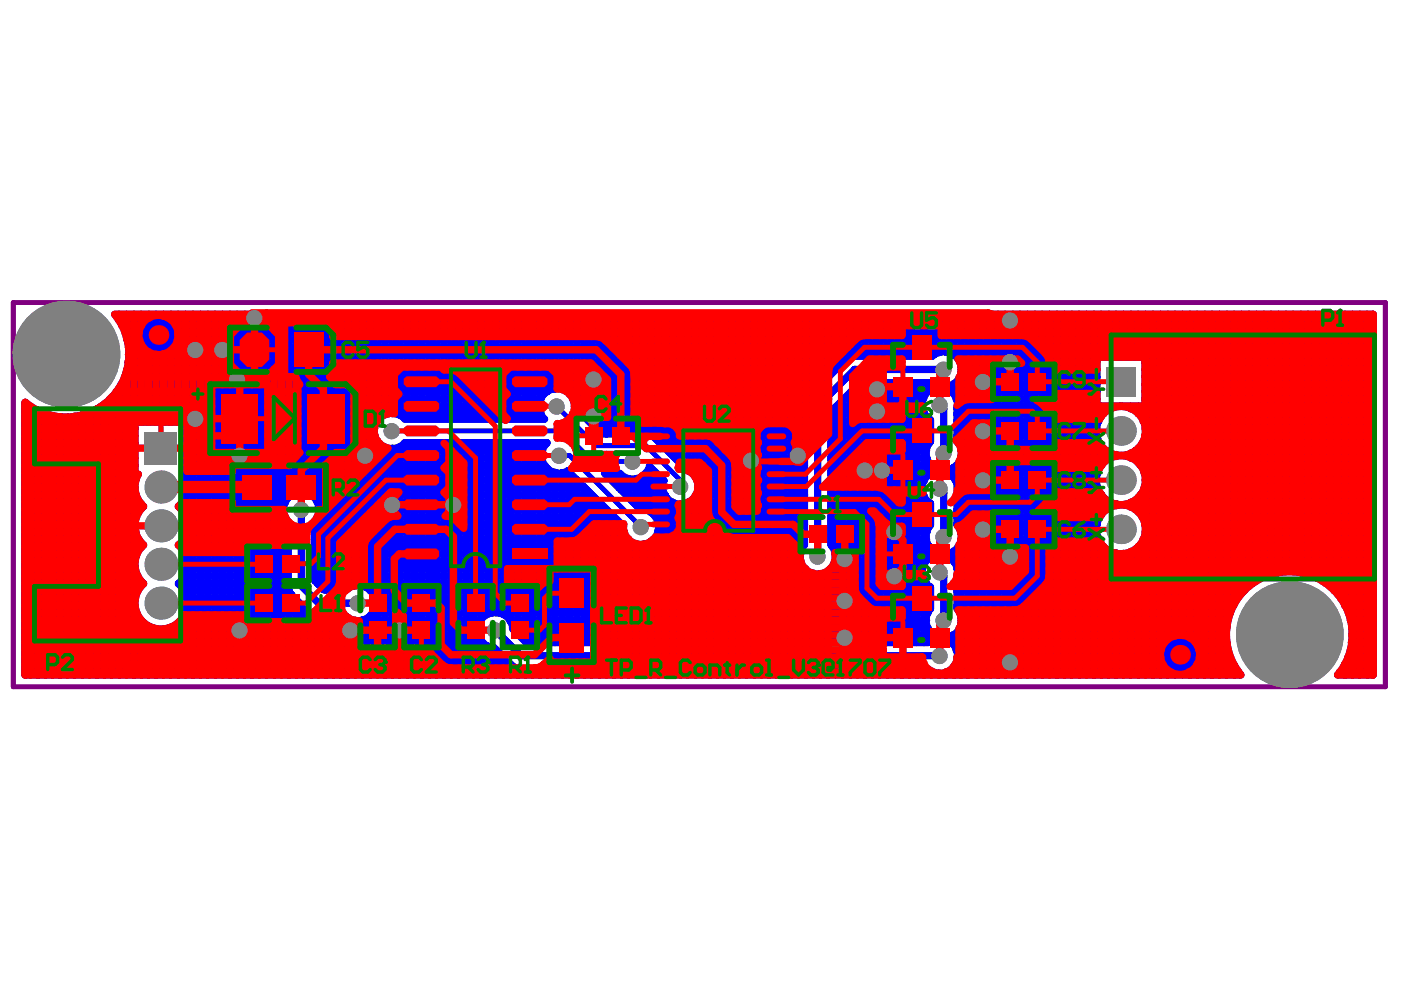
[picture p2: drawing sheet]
<svg xmlns="http://www.w3.org/2000/svg" width="297mm" height="210mm" viewBox="0 0 297 210" stroke-linecap="round" stroke-linejoin="round" font-family="sans-serif">
<path d="M2.8 64.1h290.9v81.5h-290.9z" fill="none" stroke="#800080" stroke-width="1"/>
<g fill="none" stroke="#00f" stroke-width="1.6">
<path d="M24.3 66.6h266.8v76.5h-7.5M24.4 66.7a13.4 13.4 0 0 1-1 17.9 13.4 13.4 0 0 1-18 .7M24.8 67.4h266.3M25.3 66.6v1.4M25.8 68.9h265.3M26.4 79.9h149.3M26.5 70.5h264.6M26.8 66.6v5.1M26.8 78.5v64.6M26.9 78.3h150.3M26.9 72.1h264.2M27.1 76.8h151.7"/>
<path d="M27.2 73.6h263.9M27.2 75.2h170.9M28.4 66.6v76.5M30 66.6v22.9M31.5 66.6v22.9M33.1 66.6v22.9M34.7 66.6v22.9M36.2 66.6v22.9M37.8 66.6v22.9M39.4 66.6v22.9M40.9 66.6v76.5M42.5 66.6v76.5"/>
<path d="M44 66.6v76.5M45.6 66.6v76.5M47.2 66.6v76.5M48.7 66.6v76.5M50.3 66.6v76.5M51.9 66.6v76.5M53.4 66.6v76.5M53.4 67.4l13.1 13h57.4M55 66.6v76.5M56.6 66.6v76.5M58.1 66.6v76.5M59.7 66.6v76.5"/>
<path d="M61.3 66.6v38.8M62.8 66.6v37.9M64.4 66.6v37.8M66 66.6v38.4M67.5 66.6v40.8M69.1 66.6v58.5M70.7 66.6v58.5M72.2 66.6v58.5M73.8 66.6v58.2M75.4 66.6v57.6M76.9 66.6v57.7M78.5 66.6v58.7h118.8"/>
<path d="M80.1 66.6v22.7h-74.8M81.6 66.6v21.3M83.2 66.6v21.1M84.8 66.6v21.4M86.3 66.6v22.3M87.9 66.6v22.3M89.5 66.6v22.3M91 66.6v22.3M92.6 66.6v22.3M94.1 66.6v22.3M95.7 66.6v22.3M97.3 66.6v22.3"/>
<path d="M98.8 66.6v22.3M100.4 66.6v22.3M102 66.6v22.3M103.5 66.6v22.3M105.1 66.6v22.3M106.7 66.6v22.3M108.2 66.6v22.3M109.8 66.6v22.3M110.2 67.4l3.2 3.1v4.7M111.4 66.6v22.3M112.9 66.6v22.3M114.5 66.6v18.5"/>
<path d="M116.1 66.6v16.4h-91.5M117.6 66.6v15.9M119.2 66.6v16M120.8 66.6v17M122.3 66.6v20.2M123.9 66.6v21.7M125.5 66.6v23.3M127 66.6v24.9M128.6 66.6v25.4M130.2 66.6v25.4M131.7 66.6v25.4M133.3 66.6v25.4"/>
<path d="M134.9 66.6v25.4M136.4 66.6v25.4M138 66.6v25.6M139.6 66.6v26.9M141.1 66.6v28.4M142.7 66.6v30M144.3 66.6v31.5M145.8 66.6v33.1M147.4 66.6v34.6M148.9 66.6v69.6M150.5 66.6v69.6M152.1 66.6v69.6"/>
<path d="M153.6 66.6v69.6M155.2 66.6v69.6M156.8 66.6v69.6M158.3 66.6v69.6M159.9 66.6v69.6M161.5 66.6v69.6M163 66.6v69.6M164.6 66.6v69.6M166.2 66.6v69.6M167.7 66.6v69.6M169.3 66.6v69.6M170.9 66.6v18.3"/>
<path d="M172.4 66.6v16.5M174 66.6v15M175.6 66.6v13.4M177.1 66.6v11.8M178.7 66.6v10.3M180.3 66.6v9.1M181.8 66.6v8.9M183.4 66.6v8.9M185 66.6v8.9M186.5 66.6v8.9M188.1 66.6v8.9M189.7 66.6v8.9"/>
<path d="M191.2 66.6v8.9M192.8 66.6v8.9M194.4 66.6v8.9M195.9 66.6v8.9M197.5 66.6v8.9M197.7 75.5a3.8 3.8 0 0 1 5.1 .2 3.8 3.8 0 0 1 0 5.2 3.8 3.8 0 0 1-5.1 .3M197.7 75.5h-16.5l-.9 .2-1.1 .6-7.8 7.9-.5 .7-.3 1.3M199.1 66.6v8.2M200.1 78.3h-18.9l-7.8 7.9v31.8M200.6 66.6v8.1M202.1 75.2h89M202.2 66.6v8.7"/>
<path d="M203.4 76.8h29.2M203.4 79.9h29.2M203.7 66.6v11.1M203.7 79v16.4M203.7 78.3h28.9M205.3 66.6v76.5M206.9 66.6v76.5M208.4 66.6v76.5M210 66.6v76.5M211.6 66.6v76.5M213.1 66.6v76.5M214.2 67.9v8.9"/>
<path d="M214.7 66.6v76.5M216.3 66.6v76.5M217.8 66.6v76.5M219.4 66.6v76.5M221 66.6v76.5M222.5 66.6v76.5M224.1 66.6v76.5M225.7 66.6v76.5M227.2 66.6v76.5M228.8 66.6v76.5M230.4 66.6v76.5M231.9 66.6v76.5"/>
<path d="M233.5 66.6v9.1M235.1 66.6v9.1M236.6 66.6v9.1M238.2 66.6v9.1M239.8 66.6v9.1M241.3 66.6v9.1M242.8 78.3h48.3M242.8 76.8h48.3M242.8 79.9h48.3M242.9 66.6v76.5M244.5 66.6v76.5M246 66.6v76.5"/>
<path d="M247.6 66.6v76.5M249.2 66.6v76.5M250.7 66.6v76.5M252.3 66.6v76.5M253.8 66.6v76.5M255.4 66.6v76.5M257 66.6v76.5M258.5 66.6v76.5M260.1 66.6v66.2M261.7 66.6v61.5M263.2 66.6v59.2M264.8 66.6v57.7"/>
<path d="M266.4 66.6v56.6M267.9 66.6v55.7M269.5 66.6v55.1M271.1 66.6v54.8M272.6 66.6v54.6M274.2 66.6v54.6M275.8 66.6v54.8M277.3 66.6v55.2M278.9 66.6v55.8M280.5 66.6v56.7M282 66.6v57.8M283.6 66.6v59.4"/>
<path d="M285.2 66.6v61.8h5.9M286.7 66.6v76.5M288.3 66.6v76.5M289.9 66.6v76.5M5.3 85.3v57.8h257.7M5.3 86.2h1.2v56.9M5.3 87.7h4.4M5.3 92.4h23.3M5.3 94h23.3M5.3 95.5h23.3M5.3 97.1h23.3M5.3 98.7h23.3"/>
<path d="M5.3 90.8h23.3M8 87v56.1M9.6 87.7v55.4M11.2 88.1v55M12.7 88.3v54.8M14.3 88.4v54.7M15.9 88.2v54.9M17.4 87.9v55.2M18.2 87.7h64.3M19 87.4v55.7M20.6 86.7v56.4M21.4 86.2h93"/>
<path d="M22.1 85.6v57.5M23.3 84.6h91.4M23.7 84.2v58.9M25.3 82.2v60.9M25.7 81.5h148.4M39.7 92.4h39.8M39.7 94h40.8M39.7 95.5h75.3M39.7 97.1h75.2M39.7 98.7h75.8M39.7 90.8h39.7M50.8 96.6h34.9l10.4 10.4"/>
<path d="M80.1 93.5v49.6M81.6 94.8v48.3M83.2 95v48.1M83.7 87.7h31M84.8 94.7v48.4M85.7 94h30.3M85.8 93.9h30.2a3.8 3.8 0 0 0-.4 4.9 3.8 3.8 0 0 0 4.8 1.1M85.8 88.9h29.6M85.8 88.8a3.8 3.8 0 0 0-5.3-.1 3.8 3.8 0 0 0 0 5.3 3.8 3.8 0 0 0 5.3-.1M86.3 93.9v49.2M87.9 93.9v49.2M89.5 93.9v49.2"/>
<path d="M91 93.9v49.2M92.6 93.9v49.2M94.1 93.9v49.2M95.7 93.9v49.2M97.3 93.9v49.2M98.8 93.9v49.2M100.4 93.9v49.2M102 93.9v37.6h-25.5M103.5 93.9v36.3M105.1 93.9v36.1M106.7 93.9v36.4M108.2 93.9v37.9"/>
<path d="M109.8 93.9v40.5M111.4 93.9v42.1M112.9 93.9v42.3M114.5 87.2v1.7M114.5 93.9v42.3M116.1 99.3v36.9M120 83h52.5M120.3 99.8l11.9 11.8M121.4 84.6h49.7M121.8 86.3l5.6 5.7h9.5l1.2 .3 .6 .4 7.2 7.2M123.3 87.7h47.3M124.8 89.3h45.8"/>
<path d="M125.9 88.2l19.8-4.1 13.6 13.5M126.4 90.8h44.2M137.7 98.9l3.1 3M137.7 98.9a3.8 3.8 0 0 1-6.3 1.5M138 99.2v9.5M138.4 92.4h32.2M140.1 94h30.5M141.6 95.5h29M143.2 97.1h27.4M144.8 98.7h25.8M146 99.8a3.8 3.8 0 0 1 1.7 4.9 3.8 3.8 0 0 1-4.9 1.9 3.8 3.8 0 0 1-2.1-4.7M169.2 96.6v23.4l3.7 3.7 6.2 3.7v7.8"/>
<path d="M170.6 86.2h-48.8a3.8 3.8 0 0 0-5.2-3.5 3.8 3.8 0 0 0-1.2 6.2M170.6 86.2v29.4M176.2 98.7h21.3v1.6M176.2 87.7h19.8M176.2 92.4h21.1M176.2 94h20.9M176.2 95.5h20.2M176.2 97.1h20.3M176.2 89.3h21.1M176.2 90.8h21.1M177.1 86.4v49.8M177.3 86.2h18.3"/>
<path d="M178.7 84.8v51.4M178.9 84.6h16.9M180.3 83.2v53M180.5 83h16.4M181.8 81.7v54.5M182 81.5h16.1M182.3 82h30.8M183.4 81.1v55.1M185 81.1v55.1M186 87.2v6.3l1 1v5.2l2.7 2.6M186.5 81.1v55.1M186.5 82l-.5 .5"/>
<path d="M188.1 81.1v55.1M189.7 81.1v55.1M191.2 81.1v55.1M192.8 81.1v55.1M194.4 81.1v55.1M195.9 81.1v3.2M195.9 87.4v14.6M197.2 93.6a3.8 3.8 0 0 0 .3 5.2 3.8 3.8 0 0 0 5.2 0 3.8 3.8 0 0 0 .3-5.2M197.3 89v4.7M197.5 81.1v1.5M197.7 81.1h-15.4l-6.1 6.2v28.3M199.3 85.8l.8 .9v9.4"/>
<path d="M200.6 82v.4M200.6 99.7v.4M201.7 83h30.9M202.1 81.5h30.5M202.2 81.4v2.1M202.2 99.1v2.2M202.7 98.7h30.9M202.7 84.6h29.9M202.9 86.7v7M202.9 86.2h88.2M202.9 87.7h31.1M202.9 92.4h29.8"/>
<path d="M202.9 89.3h30.1M202.9 90.8h29.7M203 86.5a3.8 3.8 0 0 0-5.3-4.1 3.8 3.8 0 0 0-.5 6.6M203.1 94h30.1M203.6 97.1h31.9M203.7 96.7v16.5M203.7 95.5h30.9M232.6 86.2v-10.5h10.2v10.5M233.5 86.2v2.1M233.5 94.4v4.4M235.1 86.2v.7M235.1 95.9v1.4"/>
<path d="M236.6 96.4v.4M239.8 86.2v.5M239.8 96.1v1M239.9 97.1h51.2M240.7 95.5h50.4M241.3 86.2v1.5h49.8M241.3 95v3.1M241.7 98.7h49.4M242.2 94h48.9M242.4 89.3h48.7M242.7 92.4h48.4M242.8 84.6h48.3"/>
<path d="M242.8 81.5h48.3M242.8 90.8h48.3M242.8 83h48.3M5.3 100.2h23.3M5.3 103.4h23.3M5.3 104.9h23.6M5.3 101.8h23.5M5.3 106.5h24.3M5.3 108.1h24.4M5.3 117.4h23.7M5.3 119h23.3M5.3 109.6h23.6"/>
<path d="M5.3 111.2h23.3M5.3 112.7h23.5M5.3 114.3h24.1M5.3 115.9h24.8M30 106.8v1M30 115v1.1M30.4 115.5a5.5 5.5 0 0 0 0 8.2 5.5 5.5 0 0 0-.3 8 5.5 5.5 0 0 0 8 0 5.5 5.5 0 0 0-.3-7.9 5.5 5.5 0 0 0 0-8.3M30.4 115.6a5.6 5.6 0 0 1 0-8.2 5.5 5.5 0 0 1-1.1-6.8l-.7-.1v-11h11.1v11h-.8a5.5 5.5 0 0 1-1.1 6.9 5.5 5.5 0 0 1 0 8.2M38.2 115.9h22.9M38.5 108.1h21.6M38.6 106.5h21.9M38.8 114.3h22.3"/>
<path d="M39.2 117.4h21.9M39.4 100.5v.9M39.4 105v4.6h21.1M39.4 113.3v4.6M39.4 104.9h22.5M39.5 101.8h82.8v34.4M39.5 112.7h21.6M39.7 100.2h78.2M39.7 103.4h84.2v32.8M39.7 119h21.4M39.7 111.2h21.4M61.1 110.5v14.2l.3 .8 .5 .7 3.6 3.7"/>
<path d="M63.9 108.1v16.1l3.6 3.7h8.4M65.9 104.9h59.6v31.3M66.7 110.5v12.6l2 2 4.7-.1a3.8 3.8 0 0 1 5.2 .3 3.8 3.8 0 0 1 0 5.2 3.8 3.8 0 0 1-5.2 .2h-5.9M66.7 114.3h66.6v21.9M66.7 111.2h65v25M66.7 117.4h103M66.7 119h103.1M66.7 112.7h65.7M66.7 115.9h103.6M67.2 109.6h63v26.6M67.2 106.5h59.8v29.7M67.5 108.7v15.2"/>
<path d="M67.6 108.1l-.1 1-.8 1.4M67.6 108.1a3.8 3.8 0 0 0-5-3.6 3.8 3.8 0 0 0-1.6 6M67.6 108.1h61v28.1M117.6 100.1v36.1M128.6 100.3v.5M129.6 101.8h11M130.2 100.3v2M131.2 103.4h9.4M131.4 100.3h-3.2l7.6 7.8M131.7 100.6v3.3M132.8 104.9h8.2M133.3 101.5v3.9"/>
<path d="M134.3 106.5h8.3M134.9 101.5v5.5M134.9 115.3v20.9M135.8 108a3.8 3.8 0 0 1 3.9 3.7 3.8 3.8 0 0 1-3.8 3.8 3.8 3.8 0 0 1-3.8-3.9M136.4 100.8v7.3M136.4 115.4v20.8M136.5 108.1h34.1M136.9 100.2h2.1M138 114.7v21.5M138.5 114.3h32.1M138.9 109.6h31.7M139.4 112.7h31.2"/>
<path d="M139.6 100.8v10.3M139.6 112.3v23.9M139.6 111.2h31M141.1 105.1v31.1M142.7 106.5v29.7M144.3 106.9v29.3M145.8 106.5v29.7M145.9 106.5h24.7M146.5 100.2h24.1M147.4 105.1v31.1M147.5 104.9h23.1M147.7 101.8h22.9"/>
<path d="M147.9 103.4h22.7M170.5 115.5a3.8 3.8 0 0 0 .3 5.2 3.8 3.8 0 0 0 5.2 0 3.8 3.8 0 0 0 .2-5.2M176.2 100.2h21.5M176.2 103.4h19.4M176.2 104.9h19.6M176.2 101.8h19.8M176.2 106.5h20.8M176.2 108.1h21.1M176.2 109.6h21.1M176.2 111.2h21.1M176.2 112.7h20.3M176.2 114.3h20.2"/>
<path d="M176.4 115.9h20.7M176.9 119h19.4M177 117.4h22.5M179.1 118.5v1.5l2.1 2.1M195.9 105.1v14.6M197.2 111.4a3.8 3.8 0 0 0 .3 5.1 3.8 3.8 0 0 0 5.2 0 3.8 3.8 0 0 0 .3-5.1M197.3 106.7v4.7M197.5 116.4v1.7M199.3 103.6l.8 .8v9.4M200.6 117.4v.5M200.7 117.4h90.4M200.8 100.2h32"/>
<path d="M202.2 116.8v2.2h88.9M202.5 101.8h30.1M202.9 104.4v7M202.9 103.4h29.9M202.9 104.9h30.7M202.9 106.5h32.6M202.9 108.1h31.7M202.9 109.6h30.3M202.9 111.2h29.8M203 104.2a3.8 3.8 0 0 0-5.3-4.1 3.8 3.8 0 0 0-.5 6.6M203.1 115.9h30.9M203.6 112.7h29"/>
<path d="M203.7 114.4v16.5M203.7 114.3h29.3M214.2 118v24.5M233.5 104.8v4.4M233.5 115.3v27.8M235.1 106.3v1.4M235.1 116.7v26.4M236.6 106.8v.4M236.6 117.2v25.9M238.2 117.3v25.8M239.8 106.5v1M239.8 116.9v26.2"/>
<path d="M239.9 106.5h51.2M240.7 108.1h50.4M241.3 105.4v3.2M241.7 104.9h49.4M242.2 109.6h48.9M242.4 114.3h48.7M242.6 100.2h48.5M242.6 103.4h48.5M242.7 111.2h48.4M242.8 101.8h48.3M242.8 112.7h48.3M291.1 115.9h-49.8v27.2"/>
<path d="M5.3 131.5h24.7v11.6M5.3 122.1h23.9M5.3 134.7h96.2M5.3 136.2h97.1M5.3 137.8h99.9M5.3 139.3h101.5M5.3 128.4h23.3M5.3 130h23.7M5.3 126.8h23.4M5.3 123.7h25.1M5.3 125.3h23.9M5.3 133.1h27.1"/>
<path d="M5.3 120.6h23.4M30 123.3v.9M31.5 132.8v10.3M33.1 133.3v9.8M34.7 133.4v9.7M35.9 133.1h65.5M36.2 133v10.1M37.8 132v11.1M37.9 123.7h23.2M38.3 131.5h37M39 125.3h22.3v17.8M39 122.1h22.1"/>
<path d="M39.2 130h26.5M39.4 121.5v4.6M39.4 129.6v13.5M39.6 126.8h22.9M39.6 120.6h21.5M39.7 128.4h24.4M62.8 127.1v16M64.4 128.7v14.4M65.5 129.9l1.2 .7 .8 .1M66 130.2v12.9M66.7 122.1h128.9M66.7 120.6h104.1"/>
<path d="M67.3 123.7h129.1M67.5 130.7v12.4M69.1 130.7v12.4M70.7 130.7v12.4M72.2 130.7v12.4M73.8 130.9v12.2M75.4 131.5v11.6M76.9 131.4v11.7M78.5 130.5v12.6M78.9 130h25.5M79.4 126.8h117.9M79.5 128.4h117.8"/>
<path d="M102 135.7v7.4M103.5 137.1v6M104.7 137.3l3.7 3.7M105 133.6l5.4 5.4h88.9M105.1 137.7v5.4M105.6 130h91.2M106.7 139.2v3.9M108 131.5h88.4M108.7 133.3l2.9 2.9h85.3M108.7 133.1h88.1M108.8 133.3a3.8 3.8 0 0 0-3.9-3.4 3.8 3.8 0 0 0-3.6 3.6 3.8 3.8 0 0 0 3.4 3.9M110 134.7h88.1"/>
<path d="M119.2 136.2v-36h1.6v36M170.9 120.7v15.5M172.4 121.5v14.7M174 121.6v14.6M175.6 121v15.2M176 120.6h19.6M195.9 122.9v13.3M196.8 136.2a3.8 3.8 0 0 1 5.2 .2 3.8 3.8 0 0 1 0 5.2 3.8 3.8 0 0 1-5.2 .3M197.2 129.1a3.8 3.8 0 0 0 .3 5.1 3.8 3.8 0 0 0 5.2 0 3.8 3.8 0 0 0 .3-5.1M197.3 124.4v4.7M197.5 134.1v1.7M199.3 121.3l.8 .8v9.4"/>
<path d="M200.6 135.2v.4M201.7 136.2h58.4M202.1 134.7h57.9M202.2 134.5v2.2M202.7 137.8h57.7M202.9 139.3h57.9M202.9 128.4h58.6M202.9 126.8h59.5M202.9 123.7h62.6M202.9 125.3h60.9M202.9 120.6h88.2M203 122a3.8 3.8 0 0 0-5.3-4.1 3.8 3.8 0 0 0-.5 6.6"/>
<path d="M203.4 130h57.4M203.4 133.1h56.7M203.7 132.1v11M203.7 131.5h56.6M260.1 136.3v6.8M268.5 122.1h-65.6v7M278.2 122.1h12.9M281.1 123.7h10M282.9 125.3h8.2M284.2 126.8h6.9M285.8 139.3h5.3M285.9 130h5.2"/>
<path d="M286.3 137.8h4.8M286.3 131.5h4.8M286.5 136.2h4.6M286.6 134.7h4.5M286.6 133.1h4.5M5.3 142.5h192.6M5.3 140.9h103M108.2 140.8v2.3M108.4 141l.8 .5 1.2 .3h86.5M109.8 141.7v1.4M111.4 141.8v1.3M112.9 141.8v1.3"/>
<path d="M114.5 141.8v1.3M116.1 141.8v1.3M117.6 141.8v1.3M119.2 141.8v1.3M120.8 141.8v1.3M122.3 141.8v1.3M123.9 141.8v1.3M125.5 141.8v1.3M127 141.8v1.3M128.6 141.8v1.3M130.2 141.8v1.3M131.7 141.8v1.3"/>
<path d="M133.3 141.8v1.3M134.9 141.8v1.3M136.4 141.8v1.3M138 141.8v1.3M139.6 141.8v1.3M141.1 141.8v1.3M142.7 141.8v1.3M144.3 141.8v1.3M145.8 141.8v1.3M147.4 141.8v1.3M148.9 141.8v1.3M150.5 141.8v1.3"/>
<path d="M152.1 141.8v1.3M153.6 141.8v1.3M155.2 141.8v1.3M156.8 141.8v1.3M158.3 141.8v1.3M159.9 141.8v1.3M161.5 141.8v1.3M163 141.8v1.3M164.6 141.8v1.3M166.2 141.8v1.3M167.7 141.8v1.3M169.3 141.8v1.3"/>
<path d="M170.9 141.8v1.3M172.4 141.8v1.3M174 141.8v1.3M175.6 141.8v1.3M177.1 141.8v1.3M178.7 141.8v1.3M180.3 141.8v1.3M181.8 141.8v1.3M183.4 141.8v1.3M185 141.8v1.3M186.5 141.8v1.3M188.1 141.8v1.3"/>
<path d="M189.7 141.8v1.3M191.2 141.8v1.3M192.8 141.8v1.3M194.4 141.8v1.3M195.9 141.8v1.3M197.5 142.3v.8M199.1 142.7v.4M202.2 141.3v1.8M202.5 140.9h59.1M261.7 141v2.1M262.6 142.5h-62v.6M263.1 143.1a13.4 13.4 0 0 1 1.1-18.3 13.4 13.4 0 0 1 18.3 0 13.4 13.4 0 0 1 1.1 18.3"/>
<path d="M284 142.5h7.1M285.1 140.9h6M285.2 140.7v2.4"/>
<circle cx="237.7" cy="91.4" r="5.2"/>
<circle cx="237.7" cy="112.2" r="5.2"/>
<circle cx="237.7" cy="101.8" r="5.2"/>
</g>
<path d="M29.4 95h9.4M34.1 90.3v4.7M83.1 91.4h36.1l6.5 6.4h8.4M118.1 86.2l8.3 8.3h10.5l7.4 7.3v1.4M118.6 96.6h2.2l15.1 15.1M29.4 111.5h9.4" fill="none" stroke="#00f" stroke-width="1"/>
<g fill="#808080">
<circle cx="214.1" cy="118" r="1.72"/>
<circle cx="208.4" cy="112.3" r="1.72"/>
<circle cx="208.4" cy="81" r="1.72"/>
<circle cx="208.4" cy="101.8" r="1.72"/>
<circle cx="50.8" cy="133.7" r="1.72"/>
<circle cx="41.4" cy="88.8" r="1.72"/>
<circle cx="50.3" cy="80.5" r="1.72"/>
<circle cx="53.9" cy="67.4" r="1.72"/>
<circle cx="214.1" cy="68" r="1.72"/>
<circle cx="125.8" cy="88.3" r="1.72"/>
<circle cx="125.8" cy="80.5" r="1.72"/>
<circle cx="208.4" cy="91.4" r="1.72"/>
<circle cx="179.1" cy="135.2" r="1.72"/>
<circle cx="179.1" cy="127.4" r="1.72"/>
<circle cx="189.6" cy="112.8" r="1.72"/>
<circle cx="189.6" cy="122.2" r="1.72"/>
<circle cx="186" cy="87.2" r="1.72"/>
<circle cx="186" cy="82.6" r="1.72"/>
<circle cx="183.3" cy="99.8" r="1.72"/>
<circle cx="187" cy="99.8" r="1.72"/>
<circle cx="173.3" cy="118" r="1.72"/>
<circle cx="199.2" cy="139.1" r="1.72"/>
<circle cx="200" cy="131.6" r="1.72"/>
<circle cx="199.2" cy="121.4" r="1.72"/>
<circle cx="200" cy="113.8" r="1.72"/>
<circle cx="199.2" cy="103.6" r="1.72"/>
<circle cx="200" cy="96.1" r="1.72"/>
<circle cx="199.2" cy="85.9" r="1.72"/>
<circle cx="200" cy="78.4" r="1.72"/>
<circle cx="179.1" cy="118.5" r="1.72"/>
<circle cx="159.2" cy="97.7" r="1.72"/>
<circle cx="169.1" cy="96.6" r="1.72"/>
<circle cx="134.1" cy="97.9" r="1.72"/>
<circle cx="47.1" cy="74.2" r="1.72"/>
<circle cx="41.4" cy="74.2" r="1.72"/>
<circle cx="118" cy="86.2" r="1.72"/>
<circle cx="144.2" cy="103.2" r="1.72"/>
<circle cx="118.5" cy="96.6" r="1.72"/>
<circle cx="135.8" cy="111.8" r="1.72"/>
<circle cx="83" cy="91.4" r="1.72"/>
<circle cx="63.8" cy="108.1" r="1.72"/>
<circle cx="105" cy="133.7" r="1.72"/>
<circle cx="75.8" cy="127.9" r="1.72"/>
<circle cx="96.1" cy="107.1" r="1.72"/>
<circle cx="214.1" cy="140.4" r="1.72"/>
<circle cx="214.1" cy="76.8" r="1.72"/>
<circle cx="50.8" cy="96.6" r="1.72"/>
<circle cx="84.7" cy="133.7" r="1.72"/>
<circle cx="74.3" cy="133.7" r="1.72"/>
<circle cx="83.1" cy="107.1" r="1.72"/>
<circle cx="77.4" cy="96.6" r="1.72"/>
<circle cx="237.7" cy="112.2" r="3.1"/>
<circle cx="34.1" cy="127.9" r="3.5"/>
<circle cx="34.1" cy="119.6" r="3.5"/>
<circle cx="34.1" cy="103.3" r="3.5"/>
<circle cx="237.7" cy="91.4" r="3.1"/>
<circle cx="237.7" cy="101.8" r="3.1"/>
<circle cx="14" cy="75.1" r="11.3"/>
<circle cx="34.1" cy="111.5" r="3.5"/>
<circle cx="273.4" cy="134.5" r="11.3"/>
</g>
<g fill="#808080">
<path d="M30.6 91.6h7v6.9h-7z" fill-rule="evenodd"/>
<path d="M234.5 77.8h6.3v6.3h-6.3z" fill-rule="evenodd"/>
</g>
<g fill="none" stroke="#f00" stroke-width="1.6">
<path d="M24.3 66.6h266.8v76.5h-7.5M24.4 66.7a13.4 13.4 0 0 1-1 17.9 13.4 13.4 0 0 1-18 .7M24.8 67.4h6.9M25.3 66.6v1.4M25.8 68.9h4.3M26.4 79.9h36.2M26.5 70.5h3M26.8 66.6v5.1M26.8 78.5v64.6M26.9 72.1h2.7M26.9 78.3h23M27.1 76.8h21.7"/>
<path d="M27.2 73.6h3.2M27.2 75.2h21.6M28.4 66.6v76.5M30 66.6v2.5M30 72.9v16.6M31.5 66.6v.9M31.5 74.6v14.9M33.1 75.1v14.4M34.7 66.6v.5M34.7 75v14.5M35.5 67.4h255.6M36.2 66.6v1.2"/>
<path d="M36.2 74.3v15.2M36.8 73.6h12M37.2 68.9h13.7M37.6 72.1h11.2M37.7 70.5h11.7M37.8 66.6v22.9M39.4 66.6v22.9M40.9 66.6v33.3M42.5 66.6v33.3M44 66.6v33.3M45.6 66.6v15M47.2 66.6v15"/>
<path d="M47.2 74.2h6.8M48.7 66.6v15M50.3 66.6v3M50.3 78.7v2.9M51.4 79.9l-2.6-2.6v-6.3l2.6-2.6h5.2l2.5 2.6v6.3l-2.5 2.6M51.9 66.6v1.8M51.9 79.9v1.7M53.4 66.6v1.8M53.4 79.9v1.7M53.4 66.3h156.1l4.7 1.6M55 66.6v1.8M55 79.9v1.7"/>
<path d="M56.6 66.3l-2.6 2.6v10l-3.2 3.1v14.6M56.6 66.6v1.9M56.6 79.8v1.8M57 68.9h3.3M58 78.3h2.3M58.1 66.6v3.5M58.1 78.2v20.5M58.6 70.5h1.7M59.1 72.1h1.2M59.1 73.6h1.2M59.1 76.8h1.2M59.1 75.2h1.2"/>
<path d="M59.7 66.6v32.1M61.3 66.6v1.8M61.3 79.9v18.8h-21.6M62.7 79.8l.2 .9 .6 .7M62.8 66.6v1.8M64.4 66.6v1.8M66 66.6v1.8M67.5 66.6v1.8M69.1 66.6v1.8M70.6 70.5h120.6M70.6 68.9h220.5M70.6 78.3h13.9"/>
<path d="M70.6 79.9v-2.9h54.7l3.5 3.5v7.9h-6.8v6.7M70.7 66.6v4.7M70.7 77v3.6M72.2 66.6v4.7M72.2 77v4.6M73.8 66.6v4.7M73.8 77v4.6M75.4 66.6v4.7M75.4 77v24.8M76.9 66.6v4.7M76.9 77v23.2h-7.8M78.5 77v21.7h-9.6l1.9-1.9 .4-.8"/>
<path d="M78.5 66.6v4.7M80.1 66.6v4.7M80.1 77v12.3h-5.1M81.6 66.6v4.7M81.6 77v10.9M83.2 66.6v4.7M83.2 77v10.7M83.6 79.9h-13.7l.9 .8 .4 .8M84.8 66.6v4.7M84.8 77v1.1M86.3 66.6v4.7M86.3 77v.8"/>
<path d="M87.9 66.6v4.7M87.9 77v.8M89.5 66.6v4.7M89.5 77v.8M91 66.6v4.7M91 77v.8M92.6 66.6v4.7M92.6 77v.8M94.1 77v1.3h13.4M94.1 66.6v4.7M95.7 66.6v4.7M95.7 77v1.4"/>
<path d="M97.3 66.6v4.7M97.3 77v2M98.2 79.9h8.4M98.8 66.6v4.7M98.8 77v3.5M100.4 66.6v4.7M100.4 77v5.1M102 66.6v4.7M102 77v6.6M103.5 66.6v4.7M103.5 77v8.2M105.1 66.6v4.7"/>
<path d="M105.1 77v9.8M106.7 66.6v4.7M106.7 77v2.2M108.2 66.6v4.7M108.2 77v.8M109.8 66.6v4.7M109.8 77v.8M111.4 66.6v4.7M111.4 77v.8M112.9 66.6v4.7M112.9 77v.8M114.5 66.6v4.7"/>
<path d="M114.5 77v.8M116.1 66.6v4.7M116.1 77v.8M117.1 78.3h9.5M117.6 66.6v4.7M117.6 77v1.9M118.2 79.9h10M119.2 66.6v4.7M119.2 77v5.6M120.8 66.6v4.7M120.8 77v6.6M122.3 66.6v4.7"/>
<path d="M122.3 77v11.4M123.9 66.6v4.7M123.9 77v11.4M125.5 66.6v4.7M125.5 77.2v11.2M127 66.6v4.8M127 78.7v9.7M128.3 72.1h53M128.4 72.2l5.2 5.2 .7 1.1 .1 .9v9h1.2v1.3M128.4 72.2l-1.1-.7-.9-.2h-55.8v-2.9h-10.3v11.5M128.6 66.6v5.8M129.8 73.6h49.9"/>
<path d="M130.2 66.6v7.3M131.4 75.2h46.8M131.7 66.6v8.9M133 76.8h43.6M133.3 66.6v10.5M134.2 78.3h41.5M134.4 79.9h41.3M134.9 66.6v21.8M136.4 66.6v23.1M138 66.6v23.1M139.6 66.6v23.1M141.1 66.6v23.2"/>
<path d="M142.7 66.6v23.5M144.3 66.6v25.8M145.8 66.6v25.8M147.4 66.6v25.8M148.9 66.6v25.8M150.5 66.6v25.9M152.1 66.6v27.2M153.6 66.6v28.7M155.2 66.6v30.3M156.8 66.6v41.8M158.3 66.6v41.8M159.9 66.6v41.8"/>
<path d="M161.5 66.6v23.8M163 66.6v23.2M164.6 66.6v23.2M166.2 66.6v23.2M167.7 66.6v23.8M169.2 66.9v29.7l-1.3 1.2h-2.4M169.3 66.6v31.3M170.9 66.6v30.2M172.4 66.6v28.6M174 66.6v27.1M175.6 66.6v25.5M177.1 66.6v9.6"/>
<path d="M178.7 66.6v8.1M180.3 66.6v6.5M180.8 79.9h6.5M181.5 71.9l-5.1 5.1-.6 1-.1 .7v13.3l-6 5.9h-1M181.8 66.6v4.9M181.8 78.7v10.3M182.2 78.3h5.1M183.4 66.6v4.5M183.4 77.2v11.7M183.8 76.8h7.4M185 66.6v4.5M185 76.1v12.8"/>
<path d="M186.5 66.6v4.5M186.5 76.1v12.8M188.1 66.6v4.5M188.1 76.1v1.7M189.7 66.6v4.5M189.7 76.1v1.7M191.2 69h8.4v2.1l17.6 .1 1.1 .4 3.4 3.4 .6 1 .1 .8h10.2M191.2 66.6v4.5h-7.9l-.8 .2-1 .6M192.8 66.6v2.4M194.4 66.6v2.4M195.9 66.6v2.4M197.5 66.6v2.4"/>
<path d="M199.1 66.6v2.4M199.6 70.5h91.5M200.1 78.3l-.8 .9v6.6M200.6 66.6v4.5M202.2 66.6v4.5M203.1 76.1h12.7l.8 .9h-6.4v7.7h-4.9M203.2 76.2a3.8 3.8 0 0 1 .2 3.9M203.3 80v5.5l-.4 .4M203.4 76.8h12.9M203.4 79.9h6.8M203.7 78.3h6.5M203.7 66.6v4.5"/>
<path d="M203.7 76.1v1.6M203.7 79v6.2M205.3 66.6v4.5M205.3 76.1v8.6M206.9 66.6v4.5M206.9 76.1v8.6M208.4 66.6v4.5M208.4 76.1v8.6M210 66.6v4.5M210 76.1v8.6M211.6 66.6v4.5M211.6 76.1v.9"/>
<path d="M213.1 66.6v4.5M213.1 76.1v.9M214.2 76.8v4.1h-5.8M214.7 66.6v4.5M214.7 76.1v.9M216.3 66.6v4.5M217.8 66.6v4.7M218.9 72.1h72.2M219.4 66.6v6M220.4 73.6h70.7M221 66.6v7.6M221.9 75.2h69.2"/>
<path d="M222.4 77h1.4v1.4M222.5 66.6v10.4M223.8 78.3h8.8M224.1 66.6v11.8h8.5v-2.7h10.2v10.5M225.7 66.6v11.8M227.2 66.6v11.8M228.8 66.6v11.8M230.4 66.6v11.8M231.9 66.6v11.8M233.5 66.6v9.1M235.1 66.6v9.1M236.6 66.6v9.1"/>
<path d="M238.2 66.6v9.1M239.8 66.6v9.1M241.3 66.6v9.1M242.8 76.8h48.3M242.8 78.3h48.3M242.8 79.9h48.3M242.9 66.6v76.5M244.5 66.6v76.5M246 66.6v76.5M247.6 66.6v69M249.2 66.6v68.3M250.7 66.6v68.2"/>
<path d="M252.3 66.6v68.7M253.8 66.6v70.3M255.4 66.6v76.5M257 66.6v76.5M258.5 66.6v76.5M260.1 66.6v66.2M261.7 66.6v61.5M263.2 66.6v59.2M264.8 66.6v57.7M266.4 66.6v56.6M267.9 66.6v55.7M269.5 66.6v55.1"/>
<path d="M271.1 66.6v54.8M272.6 66.6v54.6M274.2 66.6v54.6M275.8 66.6v54.8M277.3 66.6v55.2M278.9 66.6v55.8M280.5 66.6v56.7M282 66.6v57.8M283.6 66.6v59.4M285.2 66.6v61.8h5.9M286.7 66.6v76.5M288.3 66.6v76.5"/>
<path d="M289.9 66.6v76.5M5.3 92.4h23.3M5.3 98.7h23.3M5.3 94h23.3M5.3 89.3h39.6M5.3 97.1h23.3M5.3 95.5h23.3M5.3 86.2h1.2v56.9M5.3 90.8h23.3M5.3 85.3v57.8h257.7M5.3 87.7h4.4M8 87v56.1"/>
<path d="M9.6 87.7v55.4M11.2 88.1v55M12.7 88.3v54.8M14.3 88.4v54.7M15.9 88.2v54.9M17.4 87.9v55.2M18.2 87.7h26.7M19 87.4v55.7M20.6 86.7v56.4M21.4 86.2h23.5M22.1 85.6v57.5M23.3 84.6h21.6"/>
<path d="M23.7 84.2v58.9M24.6 83h20.3M25.3 82.2v60.9M39.7 92.4h8M39.7 94h5.2M39.7 97.1h22.8M39.7 95.5h5.2M39.7 90.8h5.2M44 92.4l-2.6 2.6h-13l-2.1 2.1v34.4l4.7 4.7v.5l2.1 2.1h45.9l1.1-1M44.9 81.6h11.9v14.4h-11.9zM45.6 96v3.9M47.2 96v3.9"/>
<path d="M48.7 96v3.9M49.3 98.7v1.2h-9.6v-10.4h-11.1v11l.7 .1a5.5 5.5 0 0 0 1.1 6.8 5.6 5.6 0 0 0 0 8.2M50.3 96v2.7M50.8 88.8h-24.5l-6.8 6.7v37.6l9.4 9.4M51.9 96v2.7M53.4 96v2.7M55 96v2.7M56.6 96v2.7M56.8 92.4h6.3M56.8 94h6.3M56.8 89.3h6.3M56.8 95.5h6.3"/>
<path d="M56.8 86.2h6.3M56.8 90.8h6.3M56.8 87.7h6.3M56.8 84.6h6.3M56.8 83h6.3M62.8 80.4v16.4M63.6 81.6h-.5v14.4h.5l-1.9 1.9-.5 .8M69.1 98.5v9.6h-1.6M70.7 96.9v9.6h-1.6M71.2 81.6h3.8v14.4h-3.8M71.2 81.5h12.4M72.2 96v8.9h-3.1"/>
<path d="M73.8 96v7.4h-4.7M75 92.4h4.5M75 94h5.5M75 86.2h8.6M75 90.8h4.4M75 87.7h7.5M75 84.6h8.6M75 83h9M77.4 96.6l-2 5.2M80.1 93.5v3.6h-9.6M81.6 94.8v.7h-6.6M82.3 95l-16.8 16.8-.4 1.1-.1 2.7h-12.8v1.5h-13.2"/>
<path d="M83.6 87.6a3.8 3.8 0 0 0-4.2 3.1 3.8 3.8 0 0 0 2.8 4.3M83.6 84.6l.9-1.1-.9-1v-3.1l1.6-1.6h8.3l.6 .6a4 4 0 0 1 3 .5l9.7 9.7M83.6 84.6v3.1M94.1 94l4.2 4.1v13.9M94.7 98.7h3.6M95.2 97.1h2.1v13.9M95.2 95.5h.5v14.1M95.2 95v3.1l-1.1 1.1 1.1 1M99.8 81.5h6.8M101.4 83h5.6M102.9 84.6h3.7M104.5 86.2h2.1"/>
<path d="M106 87.7h.6M106.6 87.7l.9 1.1-.3 .3M106.6 84.6v3.1M106.7 82.7v1.7M106.7 87.9v.4M106.8 88.6l.4 .5M118.1 92.9a3.8 3.8 0 0 1 4.2 3.4M118.1 82.4a3.8 3.8 0 0 1 3.7 3.8M118.2 92.4h3.8M118.2 82.5v-3.1l-1.7-1.6h-8.4l-1.5 1.6v3.1l.9 1-.9 1.1M118.2 90.8h3.8M118.2 89.8v3.1"/>
<path d="M118.2 81.5h10.6M119.2 89.7v3.2M120 89.3h2M120 83h8.8M120.8 88.7v4.9M121.2 94h.8M121.4 87.7h7.4M121.4 84.6h7.4M121.6 98.7h8.9M121.8 86.2a3.8 3.8 0 0 1-3.7 3.7M121.8 86.2h7M122.2 97.1h8.3"/>
<path d="M123.9 96.4v2.9M125.5 96.4v2.9M127 96.4v2.9M128.6 80.3v8.1M128.6 96.4v2.9M130.2 96.4v2.9M130.7 96.3l-.3 1.5 .3 1.5h-9.5l.8-1.2 .3-1.5M130.8 96.4h-8.5v2.9M131.6 92.4v-13l-5.2-5.2h-61v5.2l3.2 3.1v12.5l-4.7 4.7v8.4M131.7 92.5h8.3M134.3 92.5l1.5 1.5M134.4 86.2h41.3"/>
<path d="M134.4 87.7h41.3M134.4 84.6h41.3M134.4 81.5h41.3M134.4 83h41.3M135.6 89.3h40.1M135.8 89.7h4.2l.9 .2M135.8 94l1.2 1.1h12.6l3.4 3.6v9.9l2.6 2.6h12.6l2 2.1h3.2v4.7M135.8 92.5v1.5M136.4 92.9v1.7M136.8 92.5l-1 1.1M137.3 92.5l-1.1 1.1M140.9 89.8a2.79 2.79 0 0 1 3.2 2.6"/>
<path d="M143.5 90.8h17.6M143.9 99.4a3.8 3.8 0 0 1 4.1 3.8 3.8 3.8 0 0 1-4.1 3.7M143.9 98.7h5.2M144 98h4.3l1.9 1.8v8.8l.1 .8 .7 1.2 2.6 2.6M144 92.4h5.6M144.1 98l-.3 1.2 .1 .3M144.3 98v1.5M145.8 98v1.8M147.4 98v3.2M148.9 98.6v44.5M149.6 92.3l.8 .1 1.2 .7M150.1 92.4h10.4"/>
<path d="M151.6 93.1l3.7 3.9 .4 .8 .1 .9M152.3 94h8.4M153.9 95.5h6.6M155.4 97.1h5.1M155.8 98.7h4.8M155.8 98.7v8.7l1 1M160.8 93.8a2.71 2.71 0 0 0 0 2.7 2.71 2.71 0 0 0 0 2.7 2.69 2.69 0 0 0 0 2.7M160.8 93.9a2.71 2.71 0 0 1 2.3-4.1h3a2.71 2.71 0 0 1 2.3 4.1M168.2 90.8h7.5M168.4 93.8a2.71 2.71 0 0 1 0 2.7l.4 1.3M168.5 94h5.2M168.7 92.4h6.6"/>
<path d="M168.7 97.1h1.9M168.7 95.5h3.4M178.7 99.1v4.2M179.1 98.7h8.2M180.3 97.5v5.8M180.7 97.1h6.6M180.8 89.3h.5M180.8 86.2h14.8M180.8 87.7h10.4M180.8 84.6h6.5M180.8 81.5h6.5M180.8 83h6.5"/>
<path d="M181.8 96v7.3M182.2 95.5h9v-1.6h-7.4l-9.4 9.4h11.9M182.8 88.9l-.8 .1-1 .6M183.4 94.4v8.9M183.4 99.7h8M183.8 94h7.4M185 93.9v9.4M186 82.5l.5-.5h4.9v3.4l-1.7 1.8h-3.7M186.5 93.9v9.4M187.3 86.2v-8.4h3.9v-1.7h-6.9l-3.5 3.7v10M187.3 95.5v8M188.1 86.2v2.7"/>
<path d="M188.1 93.9v1.6M189.7 86.2v2.7M189.7 93.9v1.6M191.2 86.2v2.7h-8.3M191.2 86.8h4.5M192.8 86.2v.6M194.4 86.2v.6M195.5 86.1l.1 .6M200.1 96.1l-.8 .8v6.7M202.6 93.4l3.8-3.7h3.8v5.6h13.6v-1.4h9.4M202.7 93.4a3.8 3.8 0 0 1 .7 4.4M203.1 94h7.1"/>
<path d="M203.3 98.7h6.9M203.3 97.7v6.2h-.4M203.3 84.6h6.9M203.3 81.5h6.9M203.3 83h6.9M203.6 97.1h31.9M203.7 95.5h30.9M203.7 96.7v7.8M205.3 84.7l-.8 .1-1 .6M206.9 89.7v14.3M208.4 91.4h5.8v10.4h-10.9M208.4 89.7v14.3"/>
<path d="M210 89.7v14.3M210.2 92.4h-6.5v3M210.2 90.8h-4.9v13.2M211.6 95.3v2.5M213.1 95.3v2.5M214.7 95.3v2.5M216.3 95.3v2.5M217.8 95.3v2.5M219.4 95.3v2.5M219.9 84.9l.8 .5 1 1.1 .6 1M221 84.9v.7M221 95.3v2.5"/>
<path d="M221.5 86.2h69.6M222.3 87.4h1.5v1.5h9.4M222.5 84.9v2.5M222.5 95.3v2.5M223.8 98.7h9.8M223.8 94h9.4M223.8 87.7h10.2M223.8 84.6h8.8M223.8 83.4v1.5h-4M224.1 93.9v5.4M225.7 83.4v5.5M225.7 93.9v5.4"/>
<path d="M227.2 83.4v5.5M227.2 93.9v5.4M228.8 83.4v5.5M228.8 93.9v5.4M230.4 83.4v5.5M230.4 93.9v5.4M231.9 83.4v5.5M231.9 93.9v5.4M232.6 86.2v-2.8h-8.5v5.5M233.1 99.2a5.2 5.2 0 0 1 7.9-1.4 5.2 5.2 0 0 1 0 8 5.2 5.2 0 0 1-7.9-1.4M233.1 88.8a5.2 5.2 0 0 1 7.9-1.4 5.2 5.2 0 0 1 0 8 5.2 5.2 0 0 1-7.9-1.5M233.2 99.3h-9.4v-1.5h-13.6v6.2h-4.9"/>
<path d="M233.5 86.2v2.1M233.5 94.4v4.4M235.1 86.2v.7M235.1 95.9v1.4M236.6 96.4v.4M239.8 86.2v.5M239.8 96.1v1M239.9 97.1h51.2M240.7 95.5h50.4M241.3 86.2v1.5h49.8M241.3 95v3.1M241.7 98.7h49.4"/>
<path d="M242.2 94h48.9M242.4 89.3h48.7M242.7 92.4h48.4M242.8 90.8h48.3M242.8 84.6h48.3M242.8 81.5h48.3M242.8 83h48.3M5.3 109.6h23.6M5.3 104.9h23.6M5.3 106.5h24.3M5.3 111.2h23.3M5.3 117.4h23.7"/>
<path d="M5.3 119h23.3M5.3 114.3h24.1M5.3 103.4h23.3M5.3 101.8h23.5M5.3 108.1h24.4M5.3 115.9h24.8M5.3 112.7h23.5M5.3 100.2h23.3M30 106.8v1M30 115v1.1M30.4 115.5a5.5 5.5 0 0 0 0 8.2 5.5 5.5 0 0 0 .3 8.5 5.5 5.5 0 0 0 8.3-1.8M37.8 115.5l1.2 1.6"/>
<path d="M38.2 115.9h14M38.5 108.1h21.7M38.8 114.3h26.2M39.4 106.6v3h21.1M39.4 113.3v3.8M39.5 112.7h25.5M39.7 111.2h22.2M40.9 106.6v10.5M42.5 106.6v10.5M44 106.6v10.5M45.6 106.6v10.5M47.2 106.6v10.5"/>
<path d="M48.7 106.6v10.5M49.3 108.1v-1.5h-10.8l-.7 .8a5.5 5.5 0 0 1 0 8.2M50.3 108.1v9M51.9 108.1v9M53.4 108.1v7.5M55 108.1v7.5M56.6 108.1v7.5M58.1 108.1v7.5M59.7 108.1v7.5M60.1 108a3.8 3.8 0 0 0 3.8 3.8 3.8 3.8 0 0 0 3.7-3.7M61.3 110.7v4.9M62.8 111.6v4"/>
<path d="M64.4 111.7v3.9M67.5 108.7v.9h-.3M69.1 101.8h6.3M72 117.4h5.2M72 119h5.2M72 115.9h5.2M72.2 114.9v12.3M72.9 114.3h4.9M73.8 113.4v11.4M74.4 112.7h4.8M75.4 101.8l-11.5 11.5h-17.8l-1.7-1.8h-17.8l-.3-.3M75.4 111.8v12.4"/>
<path d="M76 111.2h4.8M76.9 110.2v13.7M77.2 115.9v8h-1M77.6 109.6h5.1M78.5 108.7v4.8M79.1 108.1h4.5M80.1 107.1v4.8M80.7 106.5h2.9M81.6 105.6v4.7M82.3 104.9h1.7M83.2 104.3v5.1M84.5 104.3h-1.6l-10.9 10.8v8.2l-.3 1.1-.4 .7-4.6 4.5-1 .7"/>
<path d="M84.5 104.4l-.9 1v3.2l.7 .8-1.5 .1-1.1 .7-3.9 4-.4 .8-.2 .9M89.3 117.4h-4.6l-1.1 1.1v6.8l2.6 2.6h6.3l1 1v7.8l2.1 2.1h17.8l3.6-3.6h4.2M94.6 109.4l.8 .1 .8 .4 1.9 1.9M94.7 104.9h3.6M95.2 106.5h3.1M95.2 103.4l-1.1 1 1.1 1v3.2l-.8 .8M95.2 100.2v3.2M95.2 103.4h3.1M95.2 101.8h3.1M95.2 108.1h3.1M95.2 100.2h3.1M95.6 109.6h2.7"/>
<path d="M96.1 107h-12.9l-10.8 10.8v13.9l1.9 1.9h15M97.5 111.2h.8M118.2 117.4h51.5M118.2 119h51.6M118.2 115.9h51M119.2 114.7v5.9M120.8 114.7v5.9M122.3 114.5v6.1M122.6 114.3h10.7v28.8M123.9 113.2v7.4M124.3 112.7h8.1M125.5 111.6v9"/>
<path d="M125.9 111.2h6.3M127 111.1v32M128.6 111.1v32M130.2 111.1v32M131.7 111.1v32M132.2 111.1a3.8 3.8 0 0 0 2.3 4.1 3.8 3.8 0 0 0 4.5-1.3M132.2 111.1h-6.2l-3.7 3.4-1.1 .2h-3v5.9M134.9 115.3v27.8M136.4 115.4v27.7M138 114.7v28.4M138.5 114.3h28.8M139.6 113.9v29.2"/>
<path d="M141.1 113.9v29.2M142.7 113.5v29.6M143.6 112.7h9.6M143.8 107.1a2.69 2.69 0 0 1 0 2.7 2.71 2.71 0 0 1-2.4 4.1h-2.5M143.8 109.6h6.6M143.9 106.9l-.1 .3M144 111.2h7.7M144 108.1h6.2M144.3 106.9v36.2M145.8 106.5v36.6M145.9 106.5h4.3M146.5 100.2h3.7"/>
<path d="M147.4 105.1v38M147.5 104.9h2.7M147.7 101.8h2.5M147.9 103.4h2.3M150.5 109.8v33.3M152.1 111.6v31.5M153.6 113.2l.8 .5 1.2 .3h11.4l1.3 1.3M153.6 113.2v29.9M155.2 114v29.1M155.8 104.9h4.8M155.8 106.5h4.7M155.8 103.4h4.7"/>
<path d="M155.8 101.8h5M155.8 100.2h4.7M156.5 108.1h4M156.8 108.4h3.7M156.8 114v29.1M158.3 114v29.1M159.9 114v29.1M160.8 101.8a2.71 2.71 0 0 0 0 2.7 2.69 2.69 0 0 0 0 2.7M160.8 107.1l-.4 1.2M161.5 114v29.1M163 114v29.1M164.6 114v29.1"/>
<path d="M166.2 114v29.1M167.7 114.7v28.4M168.2 115.3l1.3 .7M169.3 115.9v27.2M169.5 116v1.2M169.7 117.2a3.8 3.8 0 0 0 3.7 4.5 3.8 3.8 0 0 0 3.6-4.5M175.6 102.2v1.1M176 101.8h11.3M176.9 119h4.4M177 117.4h4.3M177.1 100.6v2.7M177.3 117.2h4v7.5l.1 .8 .6 1 2.1 2.1 .7 .5 .7 .2h5.7v1.7h-3.9v8.3"/>
<path d="M177.5 100.2h9.8M178.7 117.2v25.9M179.1 113.3v5.2M180.3 117.2v25.9M185.9 109.6h.6v14.2M186.3 111.1l-.1-.8a4.3 4.3 0 0 0-1.6-1.9h.7l3.1 2.9a4.8 4.8 0 0 0 2.8 .3v1.7h-3.9v8.3h8.3M186.3 103.4a2.51 2.51 0 0 1 1.8 .7M186.4 111.2h1.7v2.1M186.4 117.4h.9M186.4 119h.9M186.4 114.3h.9M186.4 115.9h.9"/>
<path d="M186.4 111.1v12.6M186.4 112.7h4.8M186.8 103.4h.5M187.9 103.9h7.7M189 104.9h2.2M189.7 103.9v1.7M189.7 111.6v1.7M189.7 112.7l1.7 1.8v5.9l-1.7 1.7M190.6 106.5h.6M191.2 103.9v2.7h-.6l-2.5-2.5M191.2 104.5h4.5M192.8 103.9v.6"/>
<path d="M194.4 103.9v.6M195.5 103.8l.1 .7M200.1 113.8l-.8 .8v6.7M202.7 104.9h.5M203 103.8l-.4 1.6-1.1 1.2M203.1 111.6l1.1-.5 2.2-2.1h3.8v7.2h7.2v4.9l-3.2 3.2h-12.7a3.6 3.6 0 0 0 1.5-2.7M203.1 111.6a3.8 3.8 0 0 1 .3 3.9M203.3 117.4h14.1M203.3 119h14.1M203.3 103.4h6.9M203.3 115.5v6.1h-.4M203.3 115.9h6.9"/>
<path d="M203.3 100.2h6.9M203.6 112.7h6.6M203.7 114.3h6.5M203.7 111.4v1.8M203.7 114.4v9.9M204.2 111.2h6M205.3 104l-.8 .1-.7 .4-2.1 2.1M205.3 110.1v14.2M205.8 109.6h4.4M206.9 109v15.3M208.4 112.2h5.8v5.8M208.4 109v15.3"/>
<path d="M210 109v15.3M211.6 116.2v8.1M213.1 116.2v8.1M214.7 116.2v7.5h-12.6M216.3 116.2v5.9h-13.4M220.4 108.1h14.2M221 107.5v.8M221.9 106.5h13.6M222.3 105.7l-.4 .8-1.8 1.8h3.7v1.4h9.4M222.4 117.4h68.7M222.4 119h68.7M222.5 105.8v2.5"/>
<path d="M222.5 116.2v26.9M223.8 109.6h9.4M223.8 104.9h9.8M223.8 115.9h10.2M224.1 104.3v5.4M224.1 114.7v28.4M225.7 104.3v5.4M225.7 114.7v28.4M227.2 104.3v5.4M227.2 114.7v28.4M228.8 104.3v5.4M228.8 114.7v28.4"/>
<path d="M230.4 104.3v5.4M230.4 114.7v28.4M231.9 104.3v5.4M231.9 114.7v28.4M233.1 109.7a5.2 5.2 0 0 1 7.9-1.5 5.2 5.2 0 0 1 0 8 5.2 5.2 0 0 1-7.9-1.4M233.2 114.7h-9.4v1.5h-1.4v5.9M233.2 104.3h-9.4v1.5h-1.5M233.5 104.8v4.4M233.5 115.3v27.8M235.1 106.3v1.4M235.1 116.7v26.4M236.6 106.8v.4"/>
<path d="M236.6 117.2v25.9M238.2 117.3v25.8M239.8 106.5v1M239.8 116.9v26.2M239.9 106.5h51.2M240.7 108.1h50.4M241.3 105.4v3.2M241.7 104.9h49.4M242.2 109.6h48.9M242.4 114.3h48.7M242.6 103.4h48.5M242.6 100.2h48.5"/>
<path d="M242.7 111.2h48.4M242.8 101.8h48.3M242.8 112.7h48.3M291.1 115.9h-49.8v27.2M5.3 126.8h23.4M5.3 130h23.7M5.3 128.4h23.3M5.3 134.7h70.9M5.3 136.2h70.9M5.3 131.5h24.7v11.6M5.3 120.6h23.4M5.3 139.3h86.9"/>
<path d="M5.3 133.1h27.1M5.3 122.1h23.9M5.3 123.7h25.1M5.3 137.8h85.6M5.3 125.3h23.9M30 123.3v.9M31.5 132.8v10.3M33.1 133.3v9.8M34.7 133.4v9.7M35.9 133.1h40.3M36.2 133v10.1M37.8 132v11.1"/>
<path d="M38.3 131.5h13.9M39.4 130.4v12.7M40.9 130.4v12.7M42.5 130.4v12.7M44 130.4v12.7M45.6 130.4v12.7M47.2 130.4v12.7M48.7 130.4v12.7M50.3 130.4v12.7M51.9 130.4v12.7M53.4 131.8v11.3M55 131.8v11.3"/>
<path d="M56.6 131.8v11.3M58.1 131.8v11.3M59.7 131.8v11.3M61.3 131.8v11.3M62.8 131.8v11.3M64.4 131.8v11.3M65.8 130.3v1.5h-13.6v-1.4h-13.2M65.8 131.5h9.5M66 130.2v12.9M66.4 130h6.5M67.5 128.9v14.2M68.1 128.4h4.1"/>
<path d="M69.1 127.4v15.7M69.6 126.8h2.7M70.7 125.8v17.3M71.2 125.3h2.1M72 120.6h5.2M72 122.1h5.2M72 123.7h5.2M72.2 128.5v14.6M73.8 130.9v12.2M75.4 131.5v11.6M75.9 127.9h4.2v-12l3.6-3.7h10.9l1.5 1.6v18.2l1.6 1.6h7.3M76.1 124.1a3.8 3.8 0 0 0-4 3.8 3.8 3.8 0 0 0 4 3.7"/>
<path d="M76.9 137.5v5.6M78.5 137.5v5.6M80.1 133.6v9.5M81.6 137.5v5.6M83.2 137.5v5.6M83.9 129.6l1.5 1M83.9 130h.4M83.9 134.7h1.6M83.9 136.2h1.6M83.9 131.5h1.6M83.9 129.8v7.7h-7.7v-5.7M83.9 133.1h1.6"/>
<path d="M84.8 130.3v12.8M85.5 130.6v6.9h5.3l.5 1 2.3 2.3M86.3 137.5v5.6M87.9 137.5v5.6M89.5 137.5v5.6M91 138v5.1M92.6 139.8v3.3M107.6 122.1h9M107.6 123.7h7.4M108.2 120.6v3.3M109.8 120.6v3.3M111.4 120.6v3.3"/>
<path d="M112.9 120.6v3.3M114.5 120.6v3.6M116.1 120.6v2.7M116.6 120.6v2.7M125.9 126.8h56.4M125.9 130h65.3M125.9 128.4h58M125.9 134.7h61.4M125.9 136.2h61.4M125.9 131.5h61.4M125.9 120.6v19.8h-9.3v-.7l-1.3 1.1M125.9 139.3h69.7"/>
<path d="M125.9 133.1h61.4M125.9 122.1h55.4M125.9 123.7h55.4M125.9 137.8h61.4M125.9 125.3h55.4M170.8 120.6h-63.2v3.3h6.6v.6l1.2-.9 1.1-.3M170.9 120.7v22.4M172.4 121.5v21.6M174 121.6v21.5M175.6 121v22.1M176 120.6h5.3M181.8 126.3v16.8"/>
<path d="M183.4 127.9v15.2M185 129.2v13.9M186.4 120.6h.9M186.4 122.1h9.2M186.4 123.7h4.8M186.5 129.3v13.8M188.1 121.6v2.7M188.1 129.3v1.7M188.1 139.3v3.8M189.7 121.6v2.7M189.7 129.3v1.7M189.7 139.3v3.8"/>
<path d="M191.2 121.6v2.7h-4.3l-.5-.6M191.2 139.3v3.8M191.2 122.2h4.5M192.8 121.6v.6M192.8 139.3v3.8M194.4 121.6v.6M194.4 139.3v3.8M195.5 121.6l.1 .6M195.5 139.3a3.8 3.8 0 0 0 3.8 3.5 3.8 3.8 0 0 0 3.7-3.5M200.1 131.5l-.8 .9v6.6M202.2 123.6v.7M202.9 139.3h43.2"/>
<path d="M203.2 129.3a3.8 3.8 0 0 1 .2 4M203.3 134.7h56.7M203.3 136.2h43.7M203.3 120.6h14.1M203.3 133.2v6.1M203.3 137.8h42.9M203.4 130h57.4M203.4 133.1h56.7M203.7 131.5h56.6M203.7 129.3v1.6M203.7 132.1v11M205.3 129.3v13.8"/>
<path d="M206.9 129.3v13.8M208.4 129.3v13.8M210 129.3v13.8M211.6 129.3v13.8M213.1 129.3v13.8M214.7 129.3v13.8M216.3 129.1v14M217.3 128.4h44.2M217.8 127.9v15.2M218.9 126.8h43.5M219.4 126.3v16.8M220.4 125.3h43.4"/>
<path d="M221 124.7v18.4M221.9 123.7h43.6M222.4 122.1l-.2 1.2-.5 .6-4.7 4.7-1 .6-.8 .1h-12.1M222.4 120.6h68.7M222.4 122.1h46.1M253.4 136.2h6.7M254.2 137.8h6.2M254.3 139.3h6.5M260.1 136.3v6.8M278.2 122.1h12.9M281.1 123.7h10M282.9 125.3h8.2"/>
<path d="M284.2 126.8h6.9M285.8 139.3h5.3M285.9 130h5.2M286.3 131.5h4.8M286.3 137.8h4.8M286.5 136.2h4.6M286.6 134.7h4.5M286.6 133.1h4.5M5.3 142.5h192.6M5.3 140.9h88.4M93.6 140.8l.7 .5 1.3 .3h17.8l1.2-.3 .7-.5M94.1 141.2v1.9"/>
<path d="M95.7 141.6v1.5M97.3 141.6v1.5M98.8 141.6v1.5M100.4 141.6v1.5M102 141.6v1.5M103.5 141.6v1.5M105.1 141.6v1.5M106.7 141.6v1.5M108.2 141.6v1.5M109.8 141.6v1.5M111.4 141.6v1.5M112.9 141.6v1.5"/>
<path d="M114.5 141.4v1.7M115.2 140.9h80.8M116.1 140.1v3M117.6 140.4v2.7M119.2 140.4v2.7M120.8 140.4v2.7M122.3 140.4v2.7M123.9 140.4v2.7M125.5 140.4v2.7M195.9 140.6v2.5M197.5 142.3v.8M199.1 142.7v.4"/>
<path d="M202.2 141.3v1.8M202.5 140.9h44.1M214.2 140.4l-2.6 2.6h-17.2l-3-2.9v-4.9h-9.7l-7.3 7.3M247.6 142.1v1M248.3 142.5h-47.7v.6M252.1 142.5h10.5M252.3 142.4v.7M253.7 140.9h7.9M253.8 140.7v2.4M261.7 141v2.1M263.1 143.1a13.4 13.4 0 0 1 1.1-18.3 13.4 13.4 0 0 1 18.3 0 13.4 13.4 0 0 1 1.1 18.3M284 142.5h7.1"/>
<path d="M285.1 140.9h6M285.2 140.7v2.4"/>
<circle cx="33.6" cy="71" r="4.2"/>
<circle cx="250.2" cy="138.8" r="4.2"/>
</g>
<g fill="none" stroke="#f00" stroke-width="1">
<path d="M49.6 74.2h8.7M54 69.3v9.8M191.4 78.6v6.7M214.2 77.8v3.1h-3.1M29.4 95h9.4M34.1 90.3v4.7M45.7 88.8h10.2M50.8 82.3v12.9M83.1 91.4h12l5.7 5.7v30.8M89.3 80.9h6.3l9.4 9.4v35.5l2.1 2.1h3.1M89.3 96.6h-5.1l-16.7 16.7v4.7l-1.5 1.5h-4.2M112.3 96.6h6.3"/>
<path d="M112.3 86.2h5.8M122.7 92.4h3.2M125.9 89.3v6.2M134.1 97.8h5.9M161.3 97.8h6.6M182.8 91.4l-11.8 11.8h-6.4M182.9 91.4h18.2l4.2-4.2h13.6l1 1v3.2h17.8M188.1 82h3.3M188.1 99.7h3.3M191.4 96.4v6.6M211.1 91.4h3.1v3.1M214.2 98.7v3.1h-3.1"/>
<path d="M237.7 80.9h-17.8v-4.1l-3.1-3.2h-33.5l-5.1 5.1v14.3l-7.4 7.5h-6.2M29.4 111.5h9.4M34.1 119.6h21.8M84.3 107h10.1M89.3 101.8h-7.5l-12.3 12.3v9.2l-4.6 4.6h-3.1M140 105.9h-18.2l-1.1 1.1h-8.4M140 111.2h-3.6l-.5 .5M140 100.5h-3.9l-1.2 1.3h-22.6M140 108.5h-15.1l-3.7 3.7h-8.9M140 103.2h4.3M164.6 108.5h16.6l2.6 2.6v13.6l2.1 2.1h29.3l4.7-4.7v-9.9h17.8M179.1 113.3v3.1"/>
<path d="M188.1 117.4h3.3M191.4 114.1v6.7M211.1 112.2h3.1v3.2M237.7 101.8h-17.8v3.1l-1.5 1.6h-13.1l-2.6 2.6h-13.1l-3.3-3.2h-21.7M34.1 127.9h22M76.9 133.6h6.3M80.1 133.6v3.1M86.2 133.6h3.1v3.1M121.2 125.8h-4.7l-1.1 1v5.8l-1 1h-4.2M188.1 135.2h3.3M191.4 131.8v6.7"/>
</g>
<path d="M125.9 80.4v12" fill="none" stroke="#f00" stroke-width="2.1"/>
<path d="M34.1 103.3h20.3" fill="none" stroke="#f00" stroke-width="2.6"/>
<path d="M157.9 97.8h7.6" fill="none" stroke="#f00" stroke-width="1.3"/>
<g fill="#808080">
<circle cx="214.1" cy="118" r="1.72"/>
<circle cx="208.4" cy="112.3" r="1.72"/>
<circle cx="208.4" cy="81" r="1.72"/>
<circle cx="208.4" cy="101.8" r="1.72"/>
<circle cx="50.8" cy="133.7" r="1.72"/>
<circle cx="41.4" cy="88.8" r="1.72"/>
<circle cx="50.3" cy="80.5" r="1.72"/>
<circle cx="53.9" cy="67.4" r="1.72"/>
<circle cx="214.1" cy="68" r="1.72"/>
<circle cx="125.8" cy="88.3" r="1.72"/>
<circle cx="125.8" cy="80.5" r="1.72"/>
<circle cx="208.4" cy="91.4" r="1.72"/>
<circle cx="179.1" cy="135.2" r="1.72"/>
<circle cx="179.1" cy="127.4" r="1.72"/>
<circle cx="189.6" cy="112.8" r="1.72"/>
<circle cx="189.6" cy="122.2" r="1.72"/>
<circle cx="186" cy="87.2" r="1.72"/>
<circle cx="186" cy="82.6" r="1.72"/>
<circle cx="183.3" cy="99.8" r="1.72"/>
<circle cx="187" cy="99.8" r="1.72"/>
<circle cx="173.3" cy="118" r="1.72"/>
<circle cx="199.2" cy="139.1" r="1.72"/>
<circle cx="200" cy="131.6" r="1.72"/>
<circle cx="199.2" cy="121.4" r="1.72"/>
<circle cx="200" cy="113.8" r="1.72"/>
<circle cx="199.2" cy="103.6" r="1.72"/>
<circle cx="200" cy="96.1" r="1.72"/>
<circle cx="199.2" cy="85.9" r="1.72"/>
<circle cx="200" cy="78.4" r="1.72"/>
<circle cx="179.1" cy="118.5" r="1.72"/>
<circle cx="159.2" cy="97.7" r="1.72"/>
<circle cx="169.1" cy="96.6" r="1.72"/>
<circle cx="134.1" cy="97.9" r="1.72"/>
<circle cx="47.1" cy="74.2" r="1.72"/>
<circle cx="41.4" cy="74.2" r="1.72"/>
<circle cx="118" cy="86.2" r="1.72"/>
<circle cx="144.2" cy="103.2" r="1.72"/>
<circle cx="118.5" cy="96.6" r="1.72"/>
<circle cx="135.8" cy="111.8" r="1.72"/>
<circle cx="83" cy="91.4" r="1.72"/>
<circle cx="63.8" cy="108.1" r="1.72"/>
<circle cx="105" cy="133.7" r="1.72"/>
<circle cx="75.8" cy="127.9" r="1.72"/>
<circle cx="96.1" cy="107.1" r="1.72"/>
<circle cx="214.1" cy="140.4" r="1.72"/>
<circle cx="214.1" cy="76.8" r="1.72"/>
<circle cx="50.8" cy="96.6" r="1.72"/>
<circle cx="84.7" cy="133.7" r="1.72"/>
<circle cx="74.3" cy="133.7" r="1.72"/>
<circle cx="83.1" cy="107.1" r="1.72"/>
<circle cx="77.4" cy="96.6" r="1.72"/>
<circle cx="237.7" cy="112.2" r="3.1"/>
<circle cx="34.1" cy="127.9" r="3.5"/>
<circle cx="34.1" cy="119.6" r="3.5"/>
<circle cx="34.1" cy="103.3" r="3.5"/>
<circle cx="237.7" cy="91.4" r="3.1"/>
<circle cx="237.7" cy="101.8" r="3.1"/>
<circle cx="14" cy="75.1" r="11.3"/>
<circle cx="34.1" cy="111.5" r="3.5"/>
<circle cx="273.4" cy="134.5" r="11.3"/>
</g>
<g fill="#808080">
<path d="M30.6 91.6h7v6.9h-7z" fill-rule="evenodd"/>
<path d="M234.5 77.8h6.3v6.3h-6.3z" fill-rule="evenodd"/>
</g>
<g fill="#f00">
<path d="M59.9 126h3.8v3.8h-3.8z" fill-rule="evenodd"/>
<path d="M59.9 117.7h3.8v3.7h-3.8z" fill-rule="evenodd"/>
<path d="M108.3 126h3.8v3.8h-3.8z" fill-rule="evenodd"/>
<path d="M177.2 111.4h3.8v3.7h-3.8z" fill-rule="evenodd"/>
<path d="M218 110.3h3.8v3.8h-3.8z" fill-rule="evenodd"/>
<path d="M108.3 131.7h3.8v3.8h-3.8z" fill-rule="evenodd"/>
<path d="M193.3 124.2h4.2v5.2h-4.2z" fill-rule="evenodd"/>
<path d="M193.3 88.8h4.2v5.2h-4.2z" fill-rule="evenodd"/>
<path d="M193.3 106.5h4.2v5.2h-4.2z" fill-rule="evenodd"/>
<path d="M193.3 71h4.2v5.2h-4.2z" fill-rule="evenodd"/>
<path d="M218 89.5h3.8v3.7h-3.8z" fill-rule="evenodd"/>
<path d="M218 99.9h3.8v3.8h-3.8z" fill-rule="evenodd"/>
<path d="M218 79.1h3.8v3.7h-3.8z" fill-rule="evenodd"/>
<path d="M54.2 126h3.7v3.8h-3.7z" fill-rule="evenodd"/>
<path d="M54.2 117.7h3.7v3.7h-3.7z" fill-rule="evenodd"/>
<path d="M51.4 100.8h6.2v5.2h-6.2z" fill-rule="evenodd"/>
<path d="M87.5 126h3.7v3.8h-3.7z" fill-rule="evenodd"/>
<path d="M78.2 126h3.7v3.8h-3.7z" fill-rule="evenodd"/>
<path d="M85.6 111.6l.6-.5h6.3l.6 .5v1.1l-.6 .7h-6.3l-.6-.7z" fill-rule="evenodd"/>
<path d="M85.6 101.2l.6-.6h6.3l.6 .6v1.1l-.6 .6h-6.3l-.6-.6z" fill-rule="evenodd"/>
<path d="M85.6 96l.6-.6h6.3l.6 .6v1.1l-.6 .6h-6.3l-.6-.6z" fill-rule="evenodd"/>
<path d="M85.6 85.5l.6-.5h6.3l.6 .5v1.2l-.6 .6h-6.3l-.6-.6z" fill-rule="evenodd"/>
<path d="M85.6 80.3l.6-.5h6.3l.6 .5v1.2l-.6 .6h-6.3l-.6-.6z" fill-rule="evenodd"/>
<path d="M99 126h3.7v3.8h-3.7z" fill-rule="evenodd"/>
<path d="M108.6 111.6l.6-.5h6.2l.7 .5v1.1l-.7 .7h-6.2l-.6-.7z" fill-rule="evenodd"/>
<path d="M108.6 101.2l.6-.6h6.2l.7 .6v1.1l-.7 .6h-6.2l-.6-.6z" fill-rule="evenodd"/>
<path d="M108.6 96l.6-.6h6.2l.7 .6v1.1l-.7 .6h-6.2l-.6-.6z" fill-rule="evenodd"/>
<path d="M108.6 85.5l.6-.5h6.2l.7 .5v1.2l-.7 .6h-6.2l-.6-.6z" fill-rule="evenodd"/>
<path d="M108.6 80.3l.6-.5h6.2l.7 .5v1.2l-.7 .6h-6.2l-.6-.6z" fill-rule="evenodd"/>
</g>
<circle cx="33.6" cy="71" r="2.09" fill="#f00"/>
<path d="M138.5 92.5h2.9M138.5 95.1h2.9M138.5 97.8h2.9M138.5 111.2h2.9M138.5 103.2h2.9M138.5 105.9h2.9" fill="none" stroke="#f00" stroke-width="1.3"/>
<g fill="#f00">
<path d="M171.5 111.4h3.8v3.7h-3.8z" fill-rule="evenodd"/>
<path d="M162.5 110.6h4.2v1.2h-4.2z" fill-rule="evenodd"/>
</g>
<path d="M163.1 92.5h3M163.1 95.1h3M163.1 97.8h3M163.1 103.2h3M163.1 105.9h3" fill="none" stroke="#f00" stroke-width="1.3"/>
<g fill="#f00">
<path d="M212.3 110.3h3.8v3.8h-3.8z" fill-rule="evenodd"/>
<path d="M47 83.5h7.7v10.5h-7.7z" fill-rule="evenodd"/>
<path d="M50.8 72.1l1.6-1.6h3.1l1.6 1.6v4.1l-1.6 1.6h-3.1l-1.6-1.6z" fill-rule="evenodd"/>
<path d="M87.5 131.7h3.7v3.8h-3.7z" fill-rule="evenodd"/>
<path d="M85.6 116.8l.6-.5h6.3l.6 .5v1.2l-.6 .6h-6.3l-.6-.6z" fill-rule="evenodd"/>
<path d="M78.2 131.7h3.7v3.8h-3.7z" fill-rule="evenodd"/>
<path d="M85.6 106.4l.6-.5h6.3l.6 .5v1.1l-.6 .7h-6.3l-.6-.7z" fill-rule="evenodd"/>
<path d="M85.6 90.7l.6-.5h6.3l.6 .5v1.2l-.6 .6h-6.3l-.6-.6z" fill-rule="evenodd"/>
<path d="M65.1 83.5h8v10.5h-8z" fill-rule="evenodd"/>
<path d="M62.3 70.5h6.3v7.3h-6.3z" fill-rule="evenodd"/>
<path d="M118.6 132h5.2v6.3h-5.2z" fill-rule="evenodd"/>
<path d="M118.6 122.7h5.2v6.2h-5.2z" fill-rule="evenodd"/>
<path d="M108.6 116.3h7.5v2.3h-7.5z" fill-rule="evenodd"/>
<path d="M99 131.7h3.7v3.8h-3.7z" fill-rule="evenodd"/>
<path d="M108.6 90.7l.6-.5h6.2l.7 .5v1.2l-.7 .6h-6.2l-.6-.6z" fill-rule="evenodd"/>
<path d="M108.6 106.4l.6-.5h6.2l.7 .5v1.1l-.7 .7h-6.2l-.6-.7z" fill-rule="evenodd"/>
<path d="M129.7 90.5h3.8v3.8h-3.8z" fill-rule="evenodd"/>
</g>
<circle cx="250.2" cy="138.8" r="2.09" fill="#f00"/>
<path d="M138.5 100.5h2.9M138.5 108.5h2.9" fill="none" stroke="#f00" stroke-width="1.3"/>
<g fill="#f00">
<path d="M189.3 115.4h4.2v4.1h-4.2z" fill-rule="evenodd"/>
<path d="M189.3 133.1h4.2v4.2h-4.2z" fill-rule="evenodd"/>
<path d="M189.3 97.6h4.2v4.2h-4.2z" fill-rule="evenodd"/>
</g>
<path d="M163.1 100.5h3M163.1 108.5h3" fill="none" stroke="#f00" stroke-width="1.3"/>
<g fill="#f00">
<path d="M189.3 79.9h4.2v4.2h-4.2z" fill-rule="evenodd"/>
<path d="M197.2 115.4h4.1v4.1h-4.1z" fill-rule="evenodd"/>
<path d="M197.2 133.1h4.1v4.2h-4.1z" fill-rule="evenodd"/>
<path d="M212.3 89.5h3.8v3.7h-3.8z" fill-rule="evenodd"/>
<path d="M212.3 99.9h3.8v3.8h-3.8z" fill-rule="evenodd"/>
<path d="M197.2 97.6h4.1v4.2h-4.1z" fill-rule="evenodd"/>
<path d="M197.2 79.9h4.1v4.2h-4.1z" fill-rule="evenodd"/>
<path d="M212.3 79.1h3.8v3.7h-3.8z" fill-rule="evenodd"/>
<path d="M60.7 100.8h6.3v5.2h-6.3z" fill-rule="evenodd"/>
<path d="M124 90.5h3.8v3.8h-3.8z" fill-rule="evenodd"/>
</g>
<path d="M58 84.2l4.5 4.5-4.5 4.4zM62.5 83.5v10.4M149.6 112.5h-4.7v-21.2h14.8v21.2h-6M98.2 120h-2.6v-41.7h10.4v41.7h-2.6" fill="none" stroke="#008000" stroke-width=".84"/>
<g fill="none" stroke="#008000" stroke-width="1.3">
<path d="M56.6 69.5h-7.9v9.4h7.9M62.8 69.5h6.3l1.6 1.5v6.3l-1.6 1.6h-6.3M191.4 73.1h-2.1v4.7M199.3 73.1h2v4.7M215.8 77.3h-5.3v7.3h5.3M218.9 77.3h4.7v7.3h-4.7M54.5 81.5h-9.9v14.6h9.9M57.1 98.7h-7.8v9.4h7.8M61.3 98.7h7.8v9.4h-7.8M65.4 81.5h7.9l2.1 2v10.5l-2.1 2.1h-7.9M127.4 88.8h-5.2v7.3h5.2M130.6 88.8h4.7v7.3h-4.7"/>
<path d="M191.4 90.8h-2.1v4.7M195.1 82.5h.5M199.3 90.8h2v4.7M215.8 87.7h-5.3v7.3h5.3M215.8 98.1h-5.3v7.3h5.3M218.9 98.1h4.7v7.3h-4.7M218.9 87.7h4.7v7.3h-4.7M57.1 115.9h-4.7v7.3h4.7M60.2 115.9h5.2v7.3h-5.2M174.4 109.6h-4.7v7.3h4.7M177.5 109.6h5.3v7.3h-5.3M191.4 108.6h-2.1v4.7"/>
<path d="M195.1 118h.5M195.1 100.2h.5M199.3 108.6h2v4.7M215.8 108.6h-5.3v7.3h5.3M218.9 108.6h4.7v7.3h-4.7M57.1 124.2h-4.7v7.3h4.7M60.2 124.2h5.2v7.3h-5.2M76.4 129.4v-5.2h7.3v5.2M76.4 132.6v4.7h7.3v-4.7M85.7 129.4v-5.2h7.3v5.2M85.7 132.6v4.7h7.3v-4.7M97.2 128.9v-4.7h7.3v4.7"/>
<path d="M97.2 132v5.3h7.3v-5.3M106.6 128.9v-4.7h7.3v4.7M106.6 132v5.3h7.3v-5.3M116.5 128.4v-7.8h9.4v7.8M116.5 132.6v7.8h9.4v-7.8M191.4 126.3h-2.1v4.7M195.1 135.7h.5M199.3 126.3h2v4.7"/>
</g>
<path d="M235.6 71h55.8v51.8h-55.8zM7.3 86.7h31v49.2h-31v-11.6h13.6v-25.9h-13.6z" fill="none" stroke="#008000" stroke-width="1"/>
<path d="M68.1 126.3v3.1h2M71.2 129.4h1M71.7 126.3v3.1" fill="none" stroke="#008000" stroke-width=".73"/>
<circle cx="71.7" cy="126.3" r=".37" fill="#008000"/>
<path d="M67.5 117.4v3.2h2.1M70.7 118l.5-.6h1l.6 .6v.5l-2.1 2.1h2.1M71.7 126.3l-.5 .5M191.7 120v2.7l.6 .5h1l.5-.5v-2.7M194.9 120.6l.5-.6h1l.6 .6v.5" fill="none" stroke="#008000" stroke-width=".73"/>
<circle cx="197" cy="121.1" r=".37" fill="#008000"/>
<path d="M192.3 85.1v2.6l.5 .5h1l.6-.5v-2.6M195.4 86.7h1.6l.5 .5v.5l-.5 .5h-1.1l-.5-.5zM197.5 85.1l-1.1 .5-1 1.1M192.8 102.3v2.6l.5 .5h1.1l.5-.5v-2.6M198 103.9h-2.1l1.6-1.6v3.1M111.9 139.3v3.2M195.9 121.6h.5M196.4 121.6l.6 .5v.6l-.6 .5h-1l-.5-.5M197 121.1l-.6 .5M108.2 141.4h1.6l.5-.5v-1l-.5-.6h-1.6v3.2M109.3 141.4l1 1.1M111.4 142.5h1" fill="none" stroke="#008000" stroke-width=".73"/>
<circle cx="111.9" cy="139.3" r=".37" fill="#008000"/>
<path d="M77.4 87.2h1.6l.5 .5v2.1l-.5 .5h-1.6zM80.6 90.3h1M81.1 87.2v3.1M70.7 103.9h1.5l.6-.5v-1.1l-.6-.5h-1.5v3.1M71.7 103.9l1.1 1M73.8 102.3l.5-.5h1.1l.5 .5v.5l-2.1 2.1h2.1M111.9 139.3l-.5 .6" fill="none" stroke="#008000" stroke-width=".73"/>
<path d="M119.9 143.2h2.7M121.3 141.7v2.9" fill="none" stroke="#008000" stroke-width=".84"/>
<circle cx="81.1" cy="87.2" r=".37" fill="#008000"/>
<g fill="none" stroke="#008000" stroke-width=".73">
<path d="M40.9 83.5h2.1M42 82.5v2.1M81.1 87.2l-.5 .5M149.4 86.2v2.6l.5 .5h1l.6-.5v-2.6M152.5 86.7l.5-.5h1.1l.5 .5v.5l-2.1 2.1h2.1M230.9 112.2l3.1 2.1M231.4 110.1h2.1M232.5 109.1v2.1M234 112.2l-3.1 2.1M13.3 139.3l.5-.5h1l.5 .5v.6l-2 2.1h2M78.5 139.9l-.5-.6h-1.1l-.5 .6v2.1l.5 .5h1.1l.5-.5M79.5 139.9l.6-.6h1l.5 .6v.5"/>
<path d="M89.3 139.9l-.5-.6h-1l-.5 .6v2.1l.5 .5h1l.5-.5M90.4 139.9l.5-.6h1.1l.5 .6v.5l-2.1 2.1h2.1M10.1 140.9h1.6l.5-.5v-1.1l-.5-.5h-1.6v3.2"/>
</g>
<circle cx="81.6" cy="140.4" r=".37" fill="#008000"/>
<path d="M74.8 73.1l-.5-.5h-1l-.5 .5v2.1l.5 .5h1l.5-.5M78 72.6h-2.1v1.6l1-.6h.5l.6 .6v1l-.6 .5h-1l-.5-.5M101.4 139.9l.5-.6h1l.5 .6v.5M80.6 140.9h.5M81.1 140.9l.5 .5v.6l-.5 .5h-1l-.6-.5M81.6 140.4l-.5 .5M98.2 141.4h1.6l.5-.5v-1l-.5-.6h-1.6v3.2M99.3 141.4l1 1.1" fill="none" stroke="#008000" stroke-width=".73"/>
<circle cx="103.4" cy="140.4" r=".37" fill="#008000"/>
<path d="M98.8 72.6v2.6l.6 .5h1l.5-.5v-2.6M102 75.7h1M102.5 72.6v3.1M102.4 140.9h.5M102.9 140.9l.5 .5v.6l-.5 .5h-1l-.5-.5M103.4 140.4l-.5 .5" fill="none" stroke="#008000" stroke-width=".73"/>
<circle cx="102.5" cy="72.6" r=".37" fill="#008000"/>
<path d="M102.5 72.6l-.5 .5M176 105.9l-.5-.6h-1.1l-.5 .6v2.1l.5 .5h1.1l.5-.5M177 108.5h1.1M177.5 105.3v3.2" fill="none" stroke="#008000" stroke-width=".73"/>
<circle cx="177.5" cy="105.3" r=".37" fill="#008000"/>
<path d="M280.5 67.9h1.5l.6-.5v-1.1l-.6-.5h-1.5v3.1M283.6 68.9h1M284.1 65.8v3.1M230.9 91.9l3.1 2.1M232.5 88.8v2M232.5 99.2v2.1M234 91.9l-3.1 2.1M177.5 105.3l-.5 .6M230.9 102.3h.5l1.1 1.1M231.4 100.2h2.1M232.5 103.4l-1.1 1h-.5M232.5 103.4h1.5" fill="none" stroke="#008000" stroke-width=".73"/>
<circle cx="284.1" cy="65.8" r=".37" fill="#008000"/>
<path d="M232.5 78.3v2.1M284.1 65.8l-.5 .5M230.9 81.5h.5l1.1 1M232.5 82.5l-1.1 1h-.5M232.5 82.5h1.5M127.6 128.9v3.1h2M130.7 130.5h1M132.8 128.9h-2.1v3.1h2.1M133.8 128.9h1.6l.5 .5v2.1l-.5 .5h-1.6zM136.9 132h1.1M137.5 128.9v3.1" fill="none" stroke="#008000" stroke-width=".73"/>
<circle cx="137.5" cy="128.9" r=".37" fill="#008000"/>
<g fill="none" stroke="#008000" stroke-width=".73">
<path d="M226.7 79.4l-.5-.5h-1.1l-.5 .5v2.1l.5 .5h1.1l.5-.5M128.5 84.6l-.5-.5h-1.1l-.5 .5v2.1l.5 .5h1.1l.5-.5M131.6 85.6h-2.1l1.6-1.5v3.1M229.8 80.4h-1.5l-.5-.5v-.5l.5-.5h1l.5 .5v2.1l-.5 .5h-1l-.5-.5M226.7 111.2l-.5-.5h-1.1l-.5 .5v2.1l.5 .5h1.1l.5-.5M227.8 112.2h1.5l.5 .5v.6l-.5 .5h-1l-.5-.5zM229.8 110.7l-1 .5-1 1M128.6 140h2.1M129.6 140v3.1M137.5 128.9l-.6 .5M162.5 140h.5v3.1M168.3 140v2.1l1 1 1-1v-2.1"/>
<path d="M131.7 142.1h1.6l.5-.6v-1l-.5-.5h-1.6v3.1M134.9 143.6h2M138 142.1h1.6l.5-.6v-1l-.5-.5h-1.6v3.1M139 142.1l1.1 1M141.1 143.6h2.1M146.3 140.5l-.5-.5h-1l-.5 .5v2.1l.5 .5h1l.5-.5M147.4 141.5l.5-.5h1l.6 .5v1.1l-.6 .5h-1l-.5-.5zM150.5 143.1v-2.1h1.6l.5 .5v1.6M153.6 141h1.1M154.2 140.5v2.1l.5 .5M156.3 141v2.1M157.8 141h-.5l-1 1.1"/>
<path d="M159.4 141.5l.5-.5h1.1l.5 .5v1.1l-.5 .5h-1.1l-.5-.5zM162.5 143.1h1.1M165.1 143.6h2.1M171.4 140.5l.5-.5h1.1l.5 .5v.5"/>
</g>
<circle cx="173.5" cy="141" r=".37" fill="#008000"/>
<path d="M178.2 140v3.1M172.4 141.5h.6M173 141.5l.5 .6v.5l-.5 .5h-1.1l-.5-.5M173.5 141l-.5 .5M175.6 141.5h.5v.6h-.5zM176.1 142.1l.5-.6v-1l-.5-.5h-1.1l-.5 .5v2.1l.5 .5h1.6M177.7 143.1h1" fill="none" stroke="#008000" stroke-width=".73"/>
<circle cx="178.2" cy="140" r=".37" fill="#008000"/>
<path d="M193.3 66.3v2.6l.5 .6h1.1l.5-.6v-2.6M198.5 66.3h-2.1v1.6l1.1-.5h.5l.5 .5v1l-.5 .6h-1l-.6-.6M226.7 90.3l-.5-.5h-1.1l-.5 .5v2.1l.5 .5h1.1l.5-.5M227.8 89.8h2v.5l-2 2.1v.5M226.7 100.8l-.5-.6h-1.1l-.5 .6v2l.5 .6h1.1l.5-.6M228.3 101.8l-.5-.5v-.5l.5-.6h1l.5 .6v.5l-.5 .5M228.3 101.8l-.5 .5v.5l.5 .6h1l.5-.6v-.5l-.5-.5M228.3 101.8h1M178.2 140l-.5 .5M180.3 140h2v.5l-2 2.1v.5M186.5 140h2.1v.5l-2.1 2.1v.5M183.4 140.5l.5-.5h1.1l.5 .5v2.1l-.5 .5h-1.1l-.5-.5z" fill="none" stroke="#008000" stroke-width=".73"/>
<path d="M149.5 112.5a2.09 2.09 0 0 1 2.1-2 2.09 2.09 0 0 1 2 2M98.2 120a2.61 2.61 0 0 1 2.6-2.6 2.61 2.61 0 0 1 2.6 2.6" fill="none" stroke="#008000" stroke-width=".84"/>
</svg>
